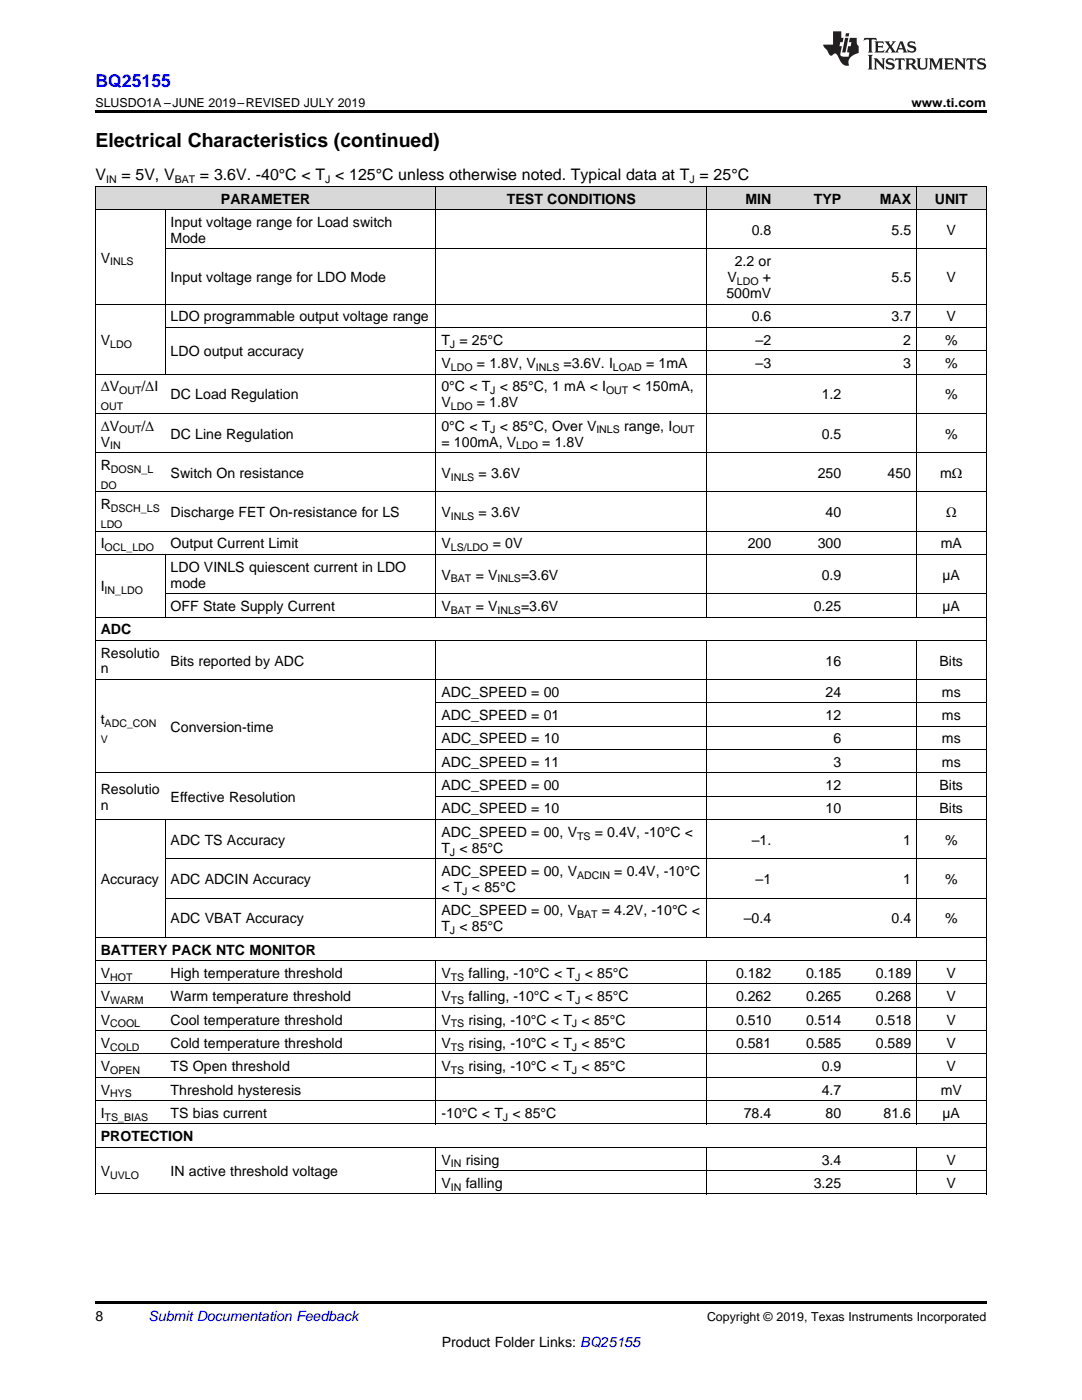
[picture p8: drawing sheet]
<svg xmlns="http://www.w3.org/2000/svg" width="216mm" height="279mm" viewBox="0 0 216 279" stroke-linecap="round" stroke-linejoin="round" font-family="sans-serif">
<defs><g id="words">
<text font-size="3.9" x="19" y="29.3">Electrical Characteristics (continued)</text>
<text font-size="3.5" fill="#00f" x="19" y="17.3">BQ25155</text>
<g font-size="3.2">
<text x="19" y="36">V</text>
<text x="24.2" y="36">= 5V, V</text>
<text x="39.9" y="36">= 3.6V. -40°C &lt; T &lt; 125°C unless otherwise noted. Typical data at T = 25°C</text>
</g>
<g font-size="2.8">
<text x="44.1" y="40.6">PARAMETER</text>
<text x="101.1" y="40.6">TEST CONDITIONS</text>
<text x="148.7" y="40.6">MIN</text>
<text x="162.4" y="40.6">TYP</text>
<text x="175.5" y="40.6">MAX</text>
<text x="186.5" y="40.6">UNIT</text>
<text x="34" y="45.3">Input voltage range for Load switch</text>
<text x="150" y="46.9">0.8</text>
<text x="177.9" y="46.9">5.5</text>
<text x="188.9" y="46.9">V</text>
<text x="20.1" y="52.4">V</text>
<text x="34" y="48.5">Mode</text>
<text x="146.6" y="53.1">2.2 or</text>
<text x="34" y="56.3">Input voltage range for LDO Mode</text>
<text x="145" y="59.5">500mV</text>
<text x="145.2" y="56.3">V</text>
<text x="152.2" y="56.3">+</text>
<text x="177.9" y="56.3">5.5</text>
<text x="188.9" y="56.3">V</text>
<text x="34" y="64.1">LDO programmable output voltage range</text>
<text x="150" y="64.1">0.6</text>
<text x="177.9" y="64.1">3.7</text>
<text x="188.9" y="64.1">V</text>
<text x="20.1" y="68.8">V</text>
<text x="34" y="71.1">LDO output accuracy</text>
<text x="88.1" y="68.8">T = 25°C</text>
<text x="150.8" y="68.8">–2</text>
<text x="180.2" y="68.8">2</text>
<text x="188.6" y="68.8">%</text>
<text x="88.1" y="73.4">V</text>
<text x="95.2" y="73.4">= 1.8V, V</text>
<text x="112.5" y="73.4">=3.6V. I</text>
<text x="128.9" y="73.4">= 1mA</text>
<text x="150.8" y="73.4">–3</text>
<text x="180.2" y="73.4">3</text>
<text x="188.6" y="73.4">%</text>
<text x="20.1" y="78.1">ΔV</text>
<text x="28.2" y="78.1">/ΔI</text>
<text x="34" y="79.7">DC Load Regulation</text>
<text x="88.1" y="78.1">0°C &lt; T &lt; 85°C, 1 mA &lt; I</text>
<text x="88.1" y="81.3">V</text>
<text x="95.1" y="81.3">= 1.8V</text>
<text x="126.2" y="78.1">&lt; 150mA,</text>
<text x="164" y="79.7">1.2</text>
<text x="188.6" y="79.7">%</text>
<text x="20.1" y="85.9">ΔV</text>
<text x="20.1" y="89.1">V</text>
<text x="28.2" y="85.9">/Δ</text>
<text x="34" y="87.5">DC Line Regulation</text>
<text x="88.1" y="85.9">0°C &lt; T &lt; 85°C, Over V</text>
<text x="88.1" y="89.1">= 100mA, V</text>
<text x="108.2" y="89.1">= 1.8V</text>
<text x="124.5" y="85.9">range, I</text>
<text x="164" y="87.5">0.5</text>
<text x="188.6" y="87.5">%</text>
<text x="20.1" y="93.8">R</text>
<text x="34" y="95.4">Switch On resistance</text>
<text x="88.1" y="95.4">V</text>
<text x="95.5" y="95.4">= 3.6V</text>
<text x="163.2" y="95.4">250</text>
<text x="177.1" y="95.4">450</text>
<text x="187.6" y="95.4">mΩ</text>
<text x="20.1" y="101.6">R</text>
<text x="34" y="103.2">Discharge FET On-resistance for LS</text>
<text x="88.1" y="103.2">V</text>
<text x="95.5" y="103.2">= 3.6V</text>
<text x="164.7" y="103.2">40</text>
<text x="188.8" y="103.2">Ω</text>
<text x="20.1" y="109.4">I</text>
<text x="34" y="109.4">Output Current Limit</text>
<text x="88.1" y="109.4">V</text>
<text x="98.3" y="109.4">= 0V</text>
<text x="149.2" y="109.4">200</text>
<text x="163.2" y="109.4">300</text>
<text x="187.7" y="109.4">mA</text>
<text x="20.1" y="118">I</text>
<text x="34" y="114.1">LDO VINLS quiescent current in LDO</text>
<text x="34" y="117.3">mode</text>
<text x="88.1" y="115.7">V</text>
<text x="94.9" y="115.7">= V</text>
<text x="104" y="115.7">=3.6V</text>
<text x="164" y="115.7">0.9</text>
<text x="188.1" y="115.7">µA</text>
<text x="34" y="121.9">OFF State Supply Current</text>
<text x="88.1" y="121.9">V</text>
<text x="94.9" y="121.9">= V</text>
<text x="104" y="121.9">=3.6V</text>
<text x="162.4" y="121.9">0.25</text>
<text x="188.1" y="121.9">µA</text>
<text x="20.1" y="126.6">ADC</text>
<text x="20.1" y="131.2">Resolutio</text>
<text x="20.1" y="134.4">n</text>
<text x="34" y="132.8">Bits reported by ADC</text>
<text x="164.7" y="132.8">16</text>
<text x="187.5" y="132.8">Bits</text>
<text x="88.1" y="139.1">ADC_SPEED = 00</text>
<text x="88.1" y="143.7">ADC_SPEED = 01</text>
<text x="164.7" y="139.1">24</text>
<text x="164.7" y="143.7">12</text>
<text x="188" y="139.1">ms</text>
<text x="188" y="143.7">ms</text>
<text x="20.1" y="144.5">t</text>
<text x="34" y="146">Conversion-time</text>
<text x="88.1" y="148.4">ADC_SPEED = 10</text>
<text x="166.3" y="148.4">6</text>
<text x="188" y="148.4">ms</text>
<text x="88.1" y="153">ADC_SPEED = 11</text>
<text x="166.3" y="153">3</text>
<text x="188" y="153">ms</text>
<text x="20.1" y="158.4">Resolutio</text>
<text x="20.1" y="161.6">n</text>
<text x="34" y="160">Effective Resolution</text>
<text x="88.1" y="157.7">ADC_SPEED = 00</text>
<text x="164.7" y="157.7">12</text>
<text x="187.5" y="157.7">Bits</text>
<text x="88.1" y="162.3">ADC_SPEED = 10</text>
<text x="88.1" y="167">ADC_SPEED = 00, V</text>
<text x="118.7" y="167">= 0.4V, -10°C &lt;</text>
<text x="164.7" y="162.3">10</text>
<text x="187.5" y="162.3">Bits</text>
<text x="34" y="168.6">ADC TS Accuracy</text>
<text x="88.1" y="170.2">T &lt; 85°C</text>
<text x="150" y="168.6">–1.</text>
<text x="180.2" y="168.6">1</text>
<text x="188.6" y="168.6">%</text>
<text x="20.1" y="176.4">Accuracy</text>
<text x="34" y="176.4">ADC ADCIN Accuracy</text>
<text x="88.1" y="174.8">ADC_SPEED = 00, V</text>
<text x="88.1" y="178">&lt; T &lt; 85°C</text>
<text x="122.6" y="174.8">= 0.4V, -10°C</text>
<text x="150.8" y="176.4">–1</text>
<text x="180.2" y="176.4">1</text>
<text x="188.6" y="176.4">%</text>
<text x="34" y="184.3">ADC VBAT Accuracy</text>
<text x="88.1" y="182.7">ADC_SPEED = 00, V</text>
<text x="88.1" y="185.8">T &lt; 85°C</text>
<text x="120.1" y="182.7">= 4.2V, -10°C &lt;</text>
<text x="148.4" y="184.3">–0.4</text>
<text x="177.9" y="184.3">0.4</text>
<text x="188.6" y="184.3">%</text>
<text x="20.1" y="190.5">BATTERY PACK NTC MONITOR</text>
<text x="20.1" y="195.2">V</text>
<text x="34" y="195.2">High temperature threshold</text>
<text x="88.1" y="195.2">V</text>
<text x="93.5" y="195.2">falling, -10°C &lt; T &lt; 85°C</text>
<text x="146.9" y="195.2">0.182</text>
<text x="160.8" y="195.2">0.185</text>
<text x="174.8" y="195.2">0.189</text>
<text x="188.9" y="195.2">V</text>
<text x="20.1" y="199.8">V</text>
<text x="34" y="199.8">Warm temperature threshold</text>
<text x="88.1" y="199.8">V</text>
<text x="93.5" y="199.8">falling, -10°C &lt; T &lt; 85°C</text>
<text x="146.9" y="199.8">0.262</text>
<text x="160.8" y="199.8">0.265</text>
<text x="174.8" y="199.8">0.268</text>
<text x="188.9" y="199.8">V</text>
<text x="20.1" y="204.5">V</text>
<text x="20.1" y="209.1">V</text>
<text x="34" y="204.5">Cool temperature threshold</text>
<text x="34" y="209.1">Cold temperature threshold</text>
<text x="88.1" y="204.5">V</text>
<text x="88.1" y="209.1">V</text>
<text x="93.5" y="204.5">rising, -10°C &lt; T &lt; 85°C</text>
<text x="93.5" y="209.1">rising, -10°C &lt; T &lt; 85°C</text>
<text x="146.9" y="204.5">0.510</text>
<text x="146.9" y="209.1">0.581</text>
<text x="160.8" y="204.5">0.514</text>
<text x="160.8" y="209.1">0.585</text>
<text x="174.8" y="204.5">0.518</text>
<text x="174.8" y="209.1">0.589</text>
<text x="188.9" y="204.5">V</text>
<text x="188.9" y="209.1">V</text>
<text x="20.1" y="213.8">V</text>
<text x="34" y="213.8">TS Open threshold</text>
<text x="88.1" y="213.8">V</text>
<text x="93.5" y="213.8">rising, -10°C &lt; T &lt; 85°C</text>
<text x="164" y="213.8">0.9</text>
<text x="188.9" y="213.8">V</text>
<text x="20.1" y="218.4">V</text>
<text x="34" y="218.4">Threshold hysteresis</text>
<text x="164" y="218.4">4.7</text>
<text x="187.7" y="218.4">mV</text>
<text x="20.1" y="223.1">I</text>
<text x="20.1" y="227.8">PROTECTION</text>
<text x="34" y="223.1">TS bias current</text>
<text x="88.1" y="223.1">-10°C &lt; T &lt; 85°C</text>
<text x="148.4" y="223.1">78.4</text>
<text x="164.7" y="223.1">80</text>
<text x="176.3" y="223.1">81.6</text>
<text x="188.1" y="223.1">µA</text>
<text x="88.1" y="232.4">V</text>
<text x="92.9" y="232.4">rising</text>
<text x="164" y="232.4">3.4</text>
<text x="188.9" y="232.4">V</text>
<text x="20.1" y="234.7">V</text>
<text x="34" y="234.7">IN active threshold voltage</text>
<text x="88.1" y="237.1">V</text>
<text x="92.9" y="237.1">falling</text>
<text x="162.4" y="237.1">3.25</text>
<text x="188.9" y="237.1">V</text>
<text x="19" y="263.6">8</text>
<text x="88.2" y="268.9">Product Folder Links: BQ25155</text>
</g>
<text font-size="2.8" fill="#0000c8" x="29.6" y="263.6">Submit Documentation Feedback</text>
<g font-size="2.5">
<text x="19" y="21.4">SLUSDO1A –JUNE 2019–REVISED JULY 2019</text>
<text x="181.9" y="21.4">www.ti.com</text>
<text x="141.1" y="263.6">Copyright © 2019, Texas Instruments Incorporated</text>
</g>
<g font-size="2.1">
<text x="21.2" y="36.6">IN</text>
<text x="34.9" y="36.6">BAT</text>
<text x="64.9" y="36.6">J</text>
<text x="137.6" y="36.6">J</text>
<text x="22" y="53">INLS</text>
<text x="147" y="56.9">LDO</text>
<text x="22" y="69.4">LDO</text>
<text x="89.8" y="69.4">J</text>
<text x="90" y="74">LDO</text>
<text x="106.9" y="74">INLS</text>
<text x="122.3" y="74">LOAD</text>
<text x="20.1" y="81.8">OUT</text>
<text x="23.8" y="78.7">OUT</text>
<text x="90" y="81.8">LDO</text>
<text x="97.8" y="78.7">J</text>
<text x="120.9" y="78.7">OUT</text>
<text x="22" y="89.7">IN</text>
<text x="23.8" y="86.5">OUT</text>
<text x="97.8" y="86.5">J</text>
<text x="103" y="89.7">LDO</text>
<text x="119" y="86.5">INLS</text>
<text x="134.2" y="86.5">OUT</text>
<text x="22.1" y="94.3">DOSN_L</text>
<text x="90" y="95.9">INLS</text>
<text x="20.1" y="97.5">DO</text>
<text x="20.1" y="105.3">LDO</text>
<text x="22.1" y="102.2">DSCH_LS</text>
<text x="90" y="103.8">INLS</text>
<text x="20.9" y="110">OCL_LDO</text>
<text x="90" y="110">LS/LDO</text>
<text x="20.9" y="118.6">IN_LDO</text>
<text x="90" y="116.2">BAT</text>
<text x="99.3" y="116.2">INLS</text>
<text x="90" y="122.5">BAT</text>
<text x="99.3" y="122.5">INLS</text>
<text x="20.1" y="148.2">V</text>
<text x="20.9" y="145">ADC_CON</text>
<text x="115.1" y="167.6">TS</text>
<text x="89.8" y="170.7">J</text>
<text x="92.3" y="178.6">J</text>
<text x="115.1" y="175.4">ADCIN</text>
<text x="115.1" y="183.2">BAT</text>
<text x="89.8" y="186.4">J</text>
<text x="22" y="195.7">HOT</text>
<text x="90" y="195.7">TS</text>
<text x="114.8" y="195.7">J</text>
<text x="22" y="200.4">WARM</text>
<text x="90" y="200.4">TS</text>
<text x="114.8" y="200.4">J</text>
<text x="22" y="205">COOL</text>
<text x="22" y="209.7">COLD</text>
<text x="90" y="205">TS</text>
<text x="90" y="209.7">TS</text>
<text x="114.1" y="205">J</text>
<text x="114.1" y="209.7">J</text>
<text x="22" y="214.3">OPEN</text>
<text x="90" y="214.3">TS</text>
<text x="114.1" y="214.3">J</text>
<text x="22" y="219">HYS</text>
<text x="20.9" y="223.7">TS_BIAS</text>
<text x="100.4" y="223.7">J</text>
<text x="90" y="233">IN</text>
<text x="22" y="235.3">UVLO</text>
<text x="90" y="237.6">IN</text>
</g>
</g></defs>
<g fill="#d8d8d8">
<path d="M19 37.3h14v4.6h-14z"/>
<path d="M33 37.3h54v4.6h-54z"/>
<path d="M87 37.3h54v4.6h-54z"/>
<path d="M141 37.3h14v4.6h-14z"/>
<path d="M155 37.3h13.9v4.6h-13.9z"/>
<path d="M168.9 37.3h14v4.6h-14z"/>
<path d="M182.9 37.3h13.9v4.6h-13.9z"/>
</g>
<path d="M19 22h177.8v.5h-177.8zM19 259.7h177.8v.5h-177.8z" fill="#000"/>
<g fill="none" stroke="#000" stroke-width=".2">
<path d="M19 37.2h177.8M19.1 37.2v201.1M87 37.2v86M141 37.2v86M182.8 37.2v86M196.8 37.2v201.1M19 41.9h177.8M32.9 41.9v32.8M33 49.7h163.8M19 74.7h177.8M19 60.7h177.8M33 65.4h163.8"/>
<path d="M87 70h109.8M19 98.2h177.8M19 90.3h177.8M19 82.5h177.8M19 110.6h177.8M19 106h177.8M32.9 110.7v12.5M33 118.5h163.8M19 135.6h177.8M19 127.8h177.8M19 123.1h177.8M87 127.8v59.3"/>
<path d="M141 127.8v59.3M182.8 127.8v59.3M19 154.3h177.8M87 158.9h109.8M87 149.6h109.8M87 144.9h109.8M87 140.3h109.8M19 163.6h177.8M32.9 163.6v23.5M33 179.2h163.8M33 171.4h163.8M19 196.4h177.8"/>
<path d="M19 191.7h177.8M19 187.1h177.8M87 191.8v32.6M141 191.8v32.6M182.8 191.8v32.6M19 219.7h177.8M19 215h177.8M19 210.3h177.8M19 205.7h177.8M19 201h177.8M19 238.3h177.8M19 229h177.8"/>
<path d="M19 224.3h177.8M87 229v9.3M87 233.6h109.8M141 229v9.3M182.8 229v9.3"/>
</g>
<g fill="#231f20">
<path d="M172.5 7.6l-.1 .5 .4-.2h.6v.1v2.1l-.2 .4h.9l-.2-.4v-2.1l.1-.1h.5l.5 .2-.2-.5zM174.5 8.3l.2 .3v1.5l-.2 .4h1.8l.2-.6a1.04 1.04 0 0 1-1.3 .2v-.7h.6l.3 .2v-.6l-.3 .2h-.6v-.6l.8-.1 .4 .3-.2-.5zM176.5 8.3l.9 1.1-.9 1.1h.8l-.2-.2 .4-.7 .5 .7-.2 .2h1.5l-.2-.2 .2-.4h.9l.1 .4-.2 .2h1l-.3-.3-.7-1.9h-.5l-.9 2-.8-1 .9-1h-.8l.1 .3-.4 .5-.3-.6 .1-.2zM179.7 8.6l.4 1h-.7zM181.3 8.4a.63 .63 0 0 0-.2 .7 .63 .63 0 0 0 .6 .4l.6 .2 .1 .2a.75 .75 0 0 1-.7 .4 .75 .75 0 0 1-.6-.5l.1 .7 .1-.1a1.11 1.11 0 0 0 1.5-.6 1.13 1.13 0 0 0-1.2-.8l-.1-.4a1.04 1.04 0 0 1 1.2 .2l-.2-.5-.2 .1-.4-.2zM173.2 10.9l.2 .4v2.2l-.2 .4h1l-.3-.4v-2.2l.3-.4zM174.3 11.6l.3 .4v1.5l-.3 .4h.8l-.2-.4v-1.3l1.5 1.7v-1.9l.2-.4h-.7l.2 .4v.9l-1.1-1.3zM177 11.8a.62 .62 0 0 0-.2 .7 .62 .62 0 0 0 .6 .4l.6 .1 .1 .3a.76 .76 0 0 1-.7 .3 .76 .76 0 0 1-.7-.4l.2 .7 .1-.1a1.11 1.11 0 0 0 1.5-.6 1.13 1.13 0 0 0-1.2-.8l-.1-.4a1.04 1.04 0 0 1 1.2 .2l-.2-.6-.2 .1-.5-.1zM178.7 11.6l-.2 .6a.61 .61 0 0 1 .8-.3v1.6l-.2 .4h.9l-.2-.4v-1.6a.63 .63 0 0 1 .7 .3l-.1-.6zM180.6 11.6l.3 .4v1.5l-.3 .4h1l-.2-.2-.1-.8 .6 .2a.76 .76 0 0 0 1.2 .7l-1-1a.58 .58 0 0 0 .6-.5 .58 .58 0 0 0-.5-.6zM181.4 11.9h.1a.45 .45 0 0 1 .5 .1 .45 .45 0 0 1 .1 .5l-.8 .2zM182.9 11.6l.2 .2a2.17 2.17 0 0 0 .3 1.9 .99 .99 0 0 0 1.6-.6v-1.1l.2-.4h-.7l.2 .2a1.92 1.92 0 0 1-.2 1.8 .6 .6 0 0 1-.9-.5v-1.1l.2-.4zM185.4 11.6l.2 .4v1.5l-.2 .4h.7l-.2-.4v-1.4l.8 1.8 .8-1.8v1.4l-.2 .4h.9l-.2-.4v-1.5l.2-.4h-.8l-.6 1.5-.6-1.5zM188.4 11.6l.2 .4v1.5l-.2 .4h1.8l.1-.6a1.04 1.04 0 0 1-1.2 .1v-.6h.5l.4 .2v-.6l-.4 .2h-.5v-.7h.8l.3 .3-.1-.6zM190.5 11.6l.2 .4v1.5l-.2 .4h.7l-.2-.4v-1.3l1.5 1.7v-1.9l.2-.4h-.7l.2 .4v.9l-1.1-1.3zM192.9 11.6l-.1 .6a.61 .61 0 0 1 .7-.3l.1 1.6-.3 .4h1l-.3-.4 .1-1.6a.63 .63 0 0 1 .7 .3l-.1-.6zM195.2 11.8a.62 .62 0 0 0-.2 .7 .62 .62 0 0 0 .6 .4l.6 .1 .1 .3a.76 .76 0 0 1-.7 .3 .76 .76 0 0 1-.6-.4l.1 .7 .1-.1a1.11 1.11 0 0 0 1.6-.6 1.13 1.13 0 0 0-1.3-.8l-.1-.4a1.04 1.04 0 0 1 1.2 .2l-.1-.6-.2 .1-.5-.1z"/>
<path d="M166.2 6.3v2.6h-1.9v.4l.8 .9a.91 .91 0 0 0 1 .8 .56 .56 0 0 1 .5-.3 .56 .56 0 0 1 .5 .3l.4 .8a1.53 1.53 0 0 0 1.9 1.2 1.54 1.54 0 0 1 1-2.1l.9-.3v-1.4a1.52 1.52 0 0 1-.4-1.6h-1.3l-.2 .8h.5l-.2 .8h-.5l-.1 1v.2l.4 .1-.2 .8a1.93 1.93 0 0 1-1.6-.3l.3-1.8h-.5l.2-.8h.4l.2-.8h-.4v-1.3zM168.6 7.6l-.6 2.9h.7l.6-2.9zM168.8 6.6l-.1 .7h.6l.2-.7z"/>
</g>
<use href="#words"/>
</svg>
